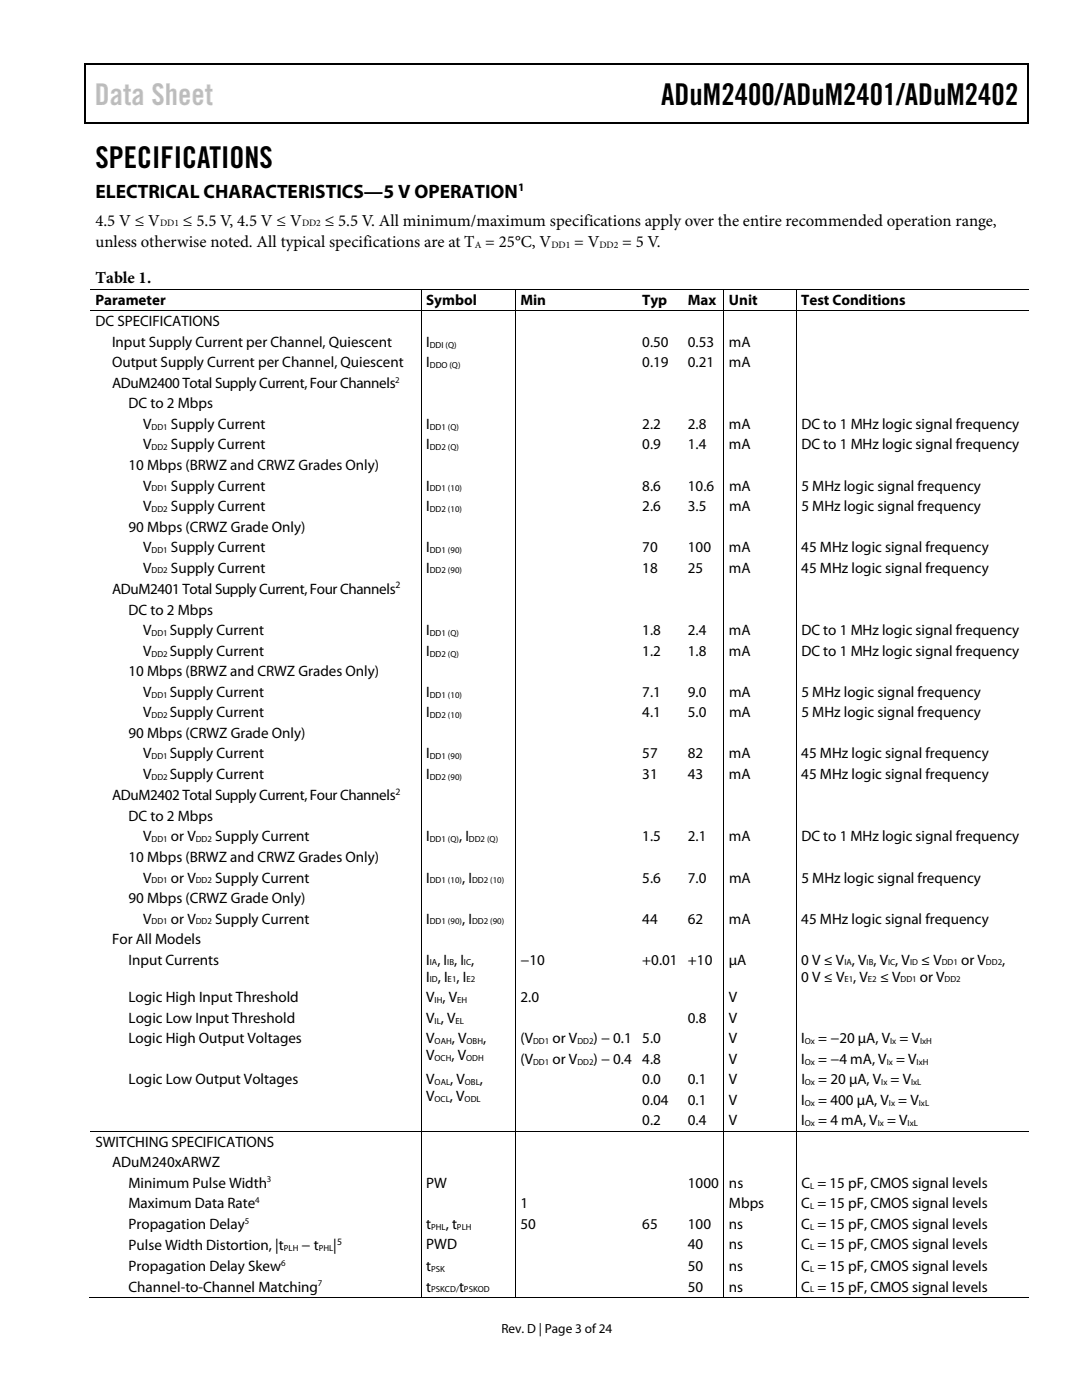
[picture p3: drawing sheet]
<svg xmlns="http://www.w3.org/2000/svg" width="216mm" height="279mm" viewBox="0 0 216 279" stroke-linecap="round" stroke-linejoin="round" font-family="sans-serif">
<defs><g id="words">
<text font-size="6" fill="#c0c0c0" x="18.9" y="21">Data Sheet</text>
<g font-size="6">
<text x="132" y="21">ADuM2400/ADuM2401/ADuM2402</text>
<text x="19" y="33.6">SPECIFICATIONS</text>
</g>
<text font-size="3.9" x="19" y="39.6">ELECTRICAL CHARACTERISTICS—5 V OPERATION</text>
<g font-size="3.3">
<text x="19" y="45">4.5 V ≤ V</text>
<text x="36.5" y="45">≤ 5.5 V, 4.5 V ≤ V</text>
<text x="64.8" y="45">≤ 5.5 V. All minimum/maximum specifications apply over the entire recommended operation range,</text>
<text x="19" y="49.3">unless otherwise noted. All typical specifications are at T = 25°C, V</text>
<text x="114.6" y="49.3">= V</text>
<text x="124.1" y="49.3">= 5 V.</text>
<text x="19.1" y="56.4">Table 1.</text>
</g>
<g font-size="3">
<text x="19" y="60.8">Parameter</text>
<text x="19" y="65.1">DC SPECIFICATIONS</text>
<text x="85" y="60.8">Symbol</text>
<text x="103.8" y="60.8">Min</text>
<text x="128.1" y="60.8">Typ</text>
<text x="137.3" y="60.8">Max</text>
<text x="145.4" y="60.8">Unit</text>
<text x="159.9" y="60.8">Test Conditions</text>
<text x="22.4" y="69.2">Input Supply Current per Channel, Quiescent</text>
<text x="85" y="69.2">I</text>
<text x="128.2" y="69.2">0.50</text>
<text x="137.3" y="69.2">0.53</text>
<text x="145.5" y="69.2">mA</text>
<text x="22.4" y="73.3">Output Supply Current per Channel, Quiescent</text>
<text x="22.4" y="77.4">ADuM2400 Total Supply Current, Four Channels</text>
<text x="85" y="73.3">I</text>
<text x="128.2" y="73.3">0.19</text>
<text x="137.3" y="73.3">0.21</text>
<text x="145.5" y="73.3">mA</text>
<text x="25.7" y="81.5">DC to 2 Mbps</text>
<text x="28.6" y="85.6">V</text>
<text x="28.6" y="89.7">V</text>
<text x="34.1" y="85.6">Supply Current</text>
<text x="34.1" y="89.7">Supply Current</text>
<text x="85.1" y="85.6">I</text>
<text x="85.1" y="89.7">I</text>
<text x="128.2" y="85.6">2.2</text>
<text x="128.2" y="89.7">0.9</text>
<text x="137.3" y="85.6">2.8</text>
<text x="137.3" y="89.7">1.4</text>
<text x="145.5" y="85.6">mA</text>
<text x="145.5" y="89.7">mA</text>
<text x="159.9" y="85.6">DC to 1 MHz logic signal frequency</text>
<text x="159.9" y="89.7">DC to 1 MHz logic signal frequency</text>
<text x="25.7" y="93.8">10 Mbps (BRWZ and CRWZ Grades Only)</text>
<text x="28.6" y="97.9">V</text>
<text x="28.6" y="102">V</text>
<text x="34.1" y="97.9">Supply Current</text>
<text x="34.1" y="102">Supply Current</text>
<text x="85.1" y="97.9">I</text>
<text x="85.1" y="102">I</text>
<text x="128.2" y="97.9">8.6</text>
<text x="128.2" y="102">2.6</text>
<text x="137.3" y="97.9">10.6</text>
<text x="137.3" y="102">3.5</text>
<text x="145.5" y="97.9">mA</text>
<text x="145.5" y="102">mA</text>
<text x="159.9" y="97.9">5 MHz logic signal frequency</text>
<text x="159.9" y="102">5 MHz logic signal frequency</text>
<text x="25.7" y="106.1">90 Mbps (CRWZ Grade Only)</text>
<text x="28.6" y="110.2">V</text>
<text x="34.1" y="110.2">Supply Current</text>
<text x="85.1" y="110.2">I</text>
<text x="128.2" y="110.2">70</text>
<text x="137.3" y="110.2">100</text>
<text x="145.4" y="110.2">mA</text>
<text x="159.9" y="110.2">45 MHz logic signal frequency</text>
<text x="22.4" y="118.5">ADuM2401 Total Supply Current, Four Channels</text>
<text x="28.6" y="114.3">V</text>
<text x="34.1" y="114.3">Supply Current</text>
<text x="85.1" y="114.3">I</text>
<text x="128.2" y="114.3">18</text>
<text x="137.3" y="114.3">25</text>
<text x="145.5" y="114.3">mA</text>
<text x="159.9" y="114.3">45 MHz logic signal frequency</text>
<text x="25.7" y="122.7">DC to 2 Mbps</text>
<text x="28.6" y="126.8">V</text>
<text x="28.6" y="130.9">V</text>
<text x="33.9" y="126.8">Supply Current</text>
<text x="33.9" y="130.9">Supply Current</text>
<text x="85.1" y="126.8">I</text>
<text x="85.1" y="130.9">I</text>
<text x="128.2" y="126.8">1.8</text>
<text x="128.2" y="130.9">1.2</text>
<text x="137.3" y="126.8">2.4</text>
<text x="137.3" y="130.9">1.8</text>
<text x="145.5" y="126.8">mA</text>
<text x="145.5" y="130.9">mA</text>
<text x="159.9" y="126.8">DC to 1 MHz logic signal frequency</text>
<text x="159.9" y="130.9">DC to 1 MHz logic signal frequency</text>
<text x="25.7" y="135">10 Mbps (BRWZ and CRWZ Grades Only)</text>
<text x="28.6" y="139.1">V</text>
<text x="28.6" y="143.2">V</text>
<text x="33.9" y="139.1">Supply Current</text>
<text x="33.9" y="143.2">Supply Current</text>
<text x="85.1" y="139.1">I</text>
<text x="85.1" y="143.2">I</text>
<text x="128.2" y="139.1">7.1</text>
<text x="128.2" y="143.2">4.1</text>
<text x="137.3" y="139.1">9.0</text>
<text x="137.3" y="143.2">5.0</text>
<text x="145.5" y="139.1">mA</text>
<text x="145.5" y="143.2">mA</text>
<text x="159.9" y="139.1">5 MHz logic signal frequency</text>
<text x="159.9" y="143.2">5 MHz logic signal frequency</text>
<text x="25.7" y="147.3">90 Mbps (CRWZ Grade Only)</text>
<text x="28.6" y="151.3">V</text>
<text x="28.6" y="155.4">V</text>
<text x="33.9" y="151.3">Supply Current</text>
<text x="33.9" y="155.4">Supply Current</text>
<text x="85.1" y="151.3">I</text>
<text x="85.1" y="155.4">I</text>
<text x="128.2" y="151.3">57</text>
<text x="128.2" y="155.4">31</text>
<text x="137.3" y="151.3">82</text>
<text x="137.3" y="155.4">43</text>
<text x="145.5" y="151.3">mA</text>
<text x="145.5" y="155.4">mA</text>
<text x="159.9" y="151.3">45 MHz logic signal frequency</text>
<text x="159.9" y="155.4">45 MHz logic signal frequency</text>
<text x="22.4" y="159.7">ADuM2402 Total Supply Current, Four Channels</text>
<text x="25.7" y="163.8">DC to 2 Mbps</text>
<text x="28.6" y="167.9">V</text>
<text x="34.1" y="167.9">or V</text>
<text x="42.9" y="167.9">Supply Current</text>
<text x="85.1" y="167.9">I</text>
<text x="91.6" y="167.9">, I</text>
<text x="128.2" y="167.9">1.5</text>
<text x="137.3" y="167.9">2.1</text>
<text x="145.5" y="167.9">mA</text>
<text x="159.9" y="167.9">DC to 1 MHz logic signal frequency</text>
<text x="25.7" y="172">10 Mbps (BRWZ and CRWZ Grades Only)</text>
<text x="28.6" y="176.1">V</text>
<text x="34.1" y="176.1">or V</text>
<text x="42.9" y="176.1">Supply Current</text>
<text x="85.1" y="176.1">I</text>
<text x="92.2" y="176.1">, I</text>
<text x="128.2" y="176.1">5.6</text>
<text x="137.3" y="176.1">7.0</text>
<text x="145.5" y="176.1">mA</text>
<text x="159.9" y="176.1">5 MHz logic signal frequency</text>
<text x="25.7" y="180.2">90 Mbps (CRWZ Grade Only)</text>
<text x="28.6" y="184.3">V</text>
<text x="34.1" y="184.3">or V</text>
<text x="42.9" y="184.3">Supply Current</text>
<text x="85.1" y="184.3">I</text>
<text x="92.2" y="184.3">, I</text>
<text x="128.2" y="184.3">44</text>
<text x="137.3" y="184.3">62</text>
<text x="145.5" y="184.3">mA</text>
<text x="159.9" y="184.3">45 MHz logic signal frequency</text>
<text x="22.4" y="188.4">For All Models</text>
<text x="25.7" y="192.5">Input Currents</text>
<text x="85" y="195.9">I , I , I</text>
<text x="85" y="192.5">I , I , I ,</text>
<text x="103.9" y="192.5">−10</text>
<text x="128.2" y="192.5">+0.01 +10</text>
<text x="145.5" y="192.5">μA</text>
<text x="159.9" y="192.5">0 V ≤ V , V , V , V</text>
<text x="159.9" y="195.9">0 V ≤ V , V</text>
<text x="175.6" y="195.9">≤ V</text>
<text x="183.6" y="195.9">or V</text>
<text x="183.8" y="192.5">≤ V</text>
<text x="191.8" y="192.5">or V</text>
<text x="200" y="192.5">,</text>
<text x="25.7" y="200">Logic High Input Threshold</text>
<text x="85" y="200">V , V</text>
<text x="103.9" y="200">2.0</text>
<text x="145.5" y="200">V</text>
<text x="25.7" y="204.1">Logic Low Input Threshold</text>
<text x="25.7" y="208.2">Logic High Output Voltages</text>
<text x="85" y="208.2">V</text>
<text x="85" y="204.1">V , V</text>
<text x="90.1" y="208.2">, V</text>
<text x="96.4" y="208.2">,</text>
<text x="103.9" y="208.2">(V</text>
<text x="110.3" y="208.2">or V</text>
<text x="118.4" y="208.2">) − 0.1 5.0</text>
<text x="137.3" y="204.1">0.8</text>
<text x="145.5" y="208.2">V</text>
<text x="145.5" y="204.1">V</text>
<text x="159.9" y="208.2">I</text>
<text x="163.3" y="208.2">= −20 μA, V = V</text>
<text x="85" y="211.6">V</text>
<text x="90.1" y="211.6">, V</text>
<text x="103.9" y="212.3">(V</text>
<text x="110.3" y="212.3">or V</text>
<text x="118.4" y="212.3">) − 0.4 4.8</text>
<text x="145.5" y="212.3">V</text>
<text x="159.9" y="212.3">I</text>
<text x="163.3" y="212.3">= −4 mA, V = V</text>
<text x="25.7" y="216.4">Logic Low Output Voltages</text>
<text x="85" y="219.8">V</text>
<text x="85.1" y="216.4">V</text>
<text x="89.8" y="219.8">, V</text>
<text x="89.8" y="216.4">, V</text>
<text x="95.8" y="216.4">,</text>
<text x="128.2" y="216.4">0.0</text>
<text x="128.2" y="220.5">0.04</text>
<text x="137.3" y="220.5">0.1</text>
<text x="137.3" y="216.4">0.1</text>
<text x="145.5" y="220.5">V</text>
<text x="145.5" y="216.4">V</text>
<text x="159.9" y="220.5">I</text>
<text x="159.9" y="216.4">I</text>
<text x="163.3" y="216.4">= 20 μA, V = V</text>
<text x="163.3" y="220.5">= 400 μA, V = V</text>
<text x="128.2" y="224.6">0.2</text>
<text x="137.3" y="224.6">0.4</text>
<text x="145.5" y="224.6">V</text>
<text x="159.9" y="224.6">I</text>
<text x="163.3" y="224.6">= 4 mA, V = V</text>
<text x="19" y="228.9">SWITCHING SPECIFICATIONS</text>
<text x="22.4" y="233">ADuM240xARWZ</text>
<text x="25.7" y="237">Minimum Pulse Width</text>
<text x="85" y="237">PW</text>
<text x="137.3" y="237">1000 ns</text>
<text x="159.9" y="237">C = 15 pF, CMOS signal levels</text>
<text x="25.7" y="241.2">Maximum Data Rate</text>
<text x="25.7" y="245.3">Propagation Delay</text>
<text x="85" y="245.3">t</text>
<text x="88.9" y="245.3">, t</text>
<text x="103.9" y="241.2">1</text>
<text x="103.9" y="245.3">50</text>
<text x="128.2" y="245.3">65</text>
<text x="137.3" y="245.3">100</text>
<text x="145.5" y="245.3">ns</text>
<text x="145.5" y="241.2">Mbps</text>
<text x="159.9" y="241.2">C = 15 pF, CMOS signal levels</text>
<text x="159.9" y="245.3">C = 15 pF, CMOS signal levels</text>
<text x="25.7" y="249.5">Pulse Width Distortion, |t</text>
<text x="60.2" y="249.5">− t</text>
<text x="66.5" y="249.5">|</text>
<text x="85" y="249.3">PWD</text>
<text x="137.3" y="249.3">40</text>
<text x="145.5" y="249.3">ns</text>
<text x="159.9" y="249.3">C = 15 pF, CMOS signal levels</text>
<text x="25.7" y="253.6">Propagation Delay Skew</text>
<text x="25.7" y="257.7">Channel-to-Channel Matching</text>
<text x="85" y="257.7">t</text>
<text x="85" y="253.6">t</text>
<text x="91.6" y="257.7">t</text>
<text x="137.3" y="253.6">50</text>
<text x="137.3" y="257.7">50</text>
<text x="145.5" y="253.6">ns</text>
<text x="145.5" y="257.7">ns</text>
<text x="159.9" y="253.6">C = 15 pF, CMOS signal levels</text>
<text x="159.9" y="257.7">C = 15 pF, CMOS signal levels</text>
</g>
<text font-size="2.6" x="100.1" y="266">Rev. D | Page 3 of 24</text>
<text font-size="2.3" x="103.4" y="38.2">1</text>
<g font-size="1.9">
<text x="31.9" y="45.2">DD1</text>
<text x="60.3" y="45.2">DD2</text>
<text x="94.7" y="49.5">A</text>
<text x="110" y="49.5">DD1</text>
<text x="119.6" y="49.5">DD2</text>
<text x="78.9" y="117.4">2</text>
<text x="78.9" y="158.6">2</text>
<text x="67.2" y="248.4">5</text>
</g>
<g font-size="1.8">
<text x="85.8" y="69.4">DDI (Q)</text>
<text x="78.9" y="76.3">2</text>
<text x="85.8" y="73.5">DDO (Q)</text>
<text x="30.2" y="85.8">DD1</text>
<text x="30.2" y="89.9">DD2</text>
<text x="85.8" y="85.8">DD1 (Q)</text>
<text x="85.8" y="89.9">DD2 (Q)</text>
<text x="30.2" y="98.1">DD1</text>
<text x="85.8" y="98.1">DD1 (10)</text>
<text x="30.2" y="102.2">DD2</text>
<text x="85.8" y="102.2">DD2 (10)</text>
<text x="30.2" y="110.3">DD1</text>
<text x="85.8" y="110.3">DD1 (90)</text>
<text x="30.2" y="114.4">DD2</text>
<text x="85.8" y="114.4">DD2 (90)</text>
<text x="30.2" y="126.9">DD1</text>
<text x="30.2" y="131">DD2</text>
<text x="85.8" y="126.9">DD1 (Q)</text>
<text x="85.8" y="131">DD2 (Q)</text>
<text x="30.2" y="139.2">DD1</text>
<text x="30.2" y="143.3">DD2</text>
<text x="85.8" y="139.2">DD1 (10)</text>
<text x="85.8" y="143.3">DD2 (10)</text>
<text x="30.2" y="151.5">DD1</text>
<text x="30.2" y="155.6">DD2</text>
<text x="85.8" y="151.5">DD1 (90)</text>
<text x="85.8" y="155.6">DD2 (90)</text>
<text x="30.2" y="168.1">DD1</text>
<text x="39.1" y="168.1">DD2</text>
<text x="85.8" y="168.1">DD1 (Q)</text>
<text x="93.6" y="168.1">DD2 (Q)</text>
<text x="30.2" y="176.3">DD1</text>
<text x="39.1" y="176.3">DD2</text>
<text x="85.8" y="176.3">DD1 (10)</text>
<text x="94.2" y="176.3">DD2 (10)</text>
<text x="30.2" y="184.5">DD1</text>
<text x="39.1" y="184.5">DD2</text>
<text x="85.8" y="184.5">DD1 (90)</text>
<text x="94.2" y="184.5">DD2 (90)</text>
<text x="85.8" y="192.7">IA</text>
<text x="85.8" y="196.1">ID</text>
<text x="89.2" y="192.7">IB</text>
<text x="89.3" y="196.1">E1</text>
<text x="92.6" y="192.7">IC</text>
<text x="93.1" y="196.1">E2</text>
<text x="168.5" y="192.7">IA</text>
<text x="168.5" y="196.1">E1</text>
<text x="172.9" y="192.7">IB</text>
<text x="173.2" y="196.1">E2</text>
<text x="177.2" y="192.7">IC</text>
<text x="179.7" y="196.1">DD1</text>
<text x="181.6" y="192.7">ID</text>
<text x="187.9" y="192.7">DD1</text>
<text x="188.5" y="196.1">DD2</text>
<text x="196.7" y="192.7">DD2</text>
<text x="86.7" y="200.2">IH</text>
<text x="91.2" y="200.2">EH</text>
<text x="86.7" y="204.3">IL</text>
<text x="86.7" y="208.4">OAH</text>
<text x="90.9" y="204.3">EL</text>
<text x="93.1" y="208.4">OBH</text>
<text x="106.4" y="208.4">DD1</text>
<text x="115.2" y="208.4">DD2</text>
<text x="160.6" y="208.4">Ox</text>
<text x="177.6" y="208.4">Ix</text>
<text x="183.6" y="208.4">IxH</text>
<text x="86.7" y="211.8">OCH</text>
<text x="93" y="211.8">ODH</text>
<text x="106.4" y="212.5">DD1</text>
<text x="115.2" y="212.5">DD2</text>
<text x="160.6" y="212.5">Ox</text>
<text x="176.9" y="212.5">Ix</text>
<text x="182.9" y="212.5">IxH</text>
<text x="86.7" y="216.6">OAL</text>
<text x="86.7" y="219.9">OCL</text>
<text x="92.7" y="219.9">ODL</text>
<text x="92.8" y="216.6">OBL</text>
<text x="160.6" y="216.6">Ox</text>
<text x="160.6" y="220.7">Ox</text>
<text x="175.9" y="216.6">Ix</text>
<text x="177.4" y="220.7">Ix</text>
<text x="181.8" y="216.6">IxL</text>
<text x="183.3" y="220.7">IxL</text>
<text x="160.6" y="224.7">Ox</text>
<text x="175.1" y="224.7">Ix</text>
<text x="181.1" y="224.7">IxL</text>
<text x="53.3" y="236">3</text>
<text x="161.6" y="237.2">L</text>
<text x="48.9" y="244.2">5</text>
<text x="50.9" y="240.1">4</text>
<text x="86" y="245.4">PHL</text>
<text x="91.2" y="245.4">PLH</text>
<text x="161.6" y="241.3">L</text>
<text x="161.6" y="245.4">L</text>
<text x="56.6" y="249.6">PLH</text>
<text x="63.6" y="249.6">PHL</text>
<text x="161.6" y="249.5">L</text>
<text x="56.1" y="252.6">6</text>
<text x="63.4" y="256.7">7</text>
<text x="86" y="253.8">PSK</text>
<text x="86" y="257.9">PSKCD/ PSKOD</text>
<text x="161.6" y="253.8">L</text>
<text x="161.6" y="257.9">L</text>
</g>
</g></defs>
<path d="M16.9 12.7h.2v1h-.2zM205.1 12.7h.2v1h-.2zM205.1 12.7h.2v.3h-.2zM82.3 24.4h.2v.3h-.2zM205.1 24.4h.2v.3h-.2z" fill="#000"/>
<path d="M16.9 12.8h188.2M17 13.7v11M205.2 13.7v11M205.1 24.5h-188.2" fill="none" stroke="#000" stroke-width=".25"/>
<g fill="none" stroke="#000" stroke-width=".2">
<path d="M18 57.7h187.3M84 57.8v4.2M102.8 57.8v4.2M144.4 57.8v4.2M158.9 57.8v4.2M18 62h187.3M84 62.1v163.6M102.8 62.1v163.6M144.4 62.1v163.6M158.9 62.1v163.6M18 225.8h187.3M84 225.9v33.1"/>
<path d="M102.8 225.9v33.1M144.4 225.9v33.1M158.9 225.9v33.1M17.8 259h66.1M84.1 259h18.6M102.9 259h41.5M144.5 259h14.3M159 259h46.3"/>
</g>
<use href="#words"/>
</svg>
